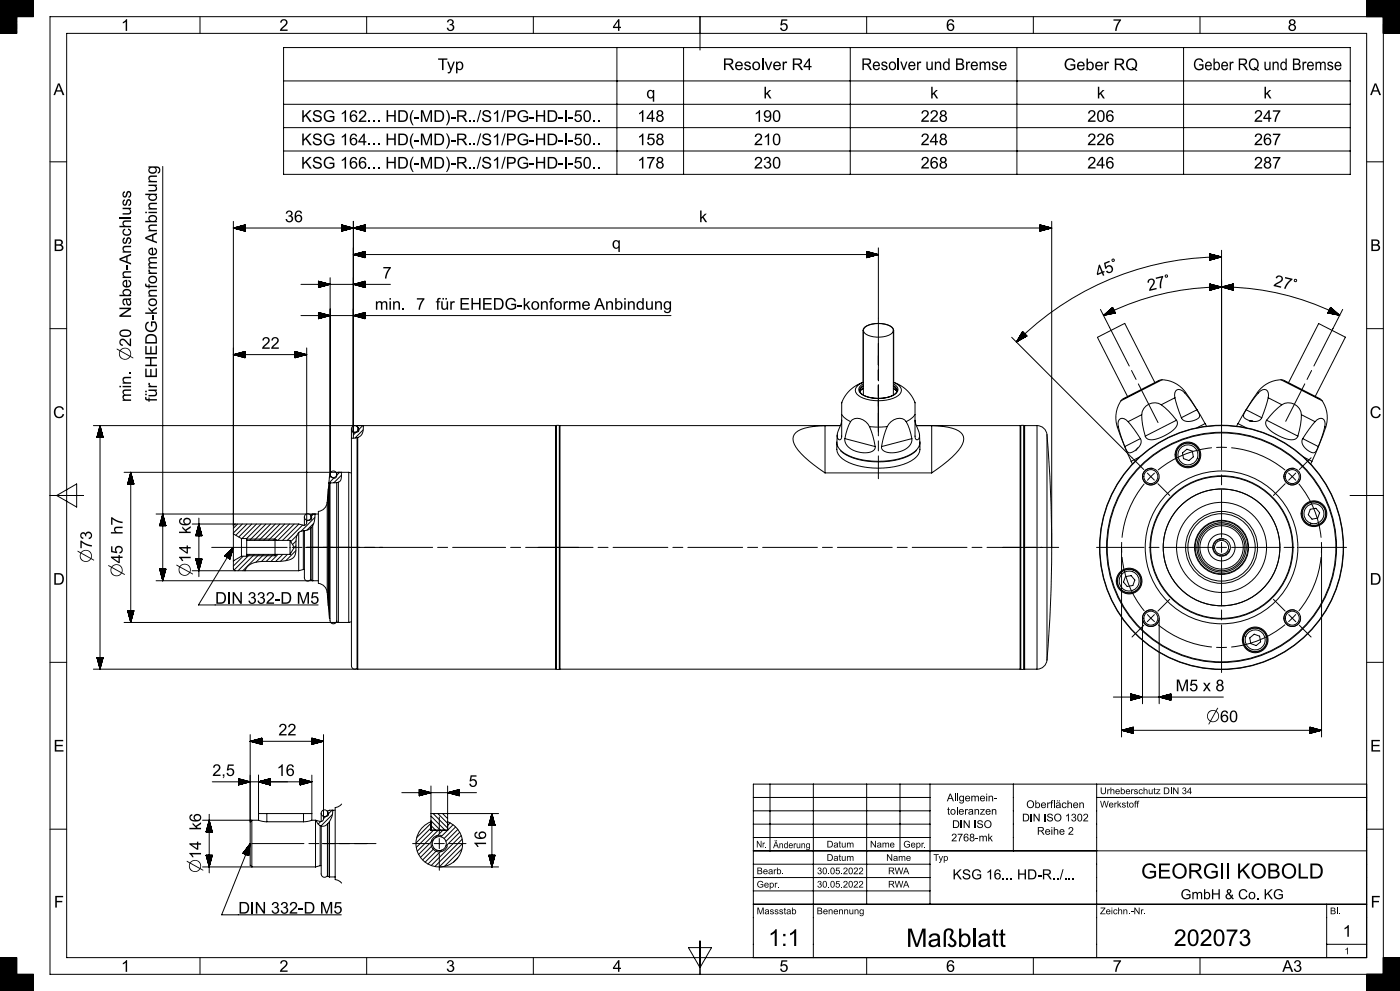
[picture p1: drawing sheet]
<svg xmlns="http://www.w3.org/2000/svg" width="420mm" height="297mm" viewBox="0 0 420 297" stroke-linecap="round" stroke-linejoin="round" font-family="sans-serif">
<defs><g id="words">
<text font-size="7.7" x="271.8" y="283.8">Maßblatt</text>
<g font-size="7">
<text x="230.4" y="283.5">1:1</text>
<text x="352.1" y="283.5">202073</text>
</g>
<text font-size="6.3" x="342.3" y="263.3">GEORGII KOBOLD</text>
<g font-size="5.4">
<text x="27.6" y="168.7" transform="rotate(-90 27.6 168.7)">⌀73</text>
<text x="36.8" y="173" transform="rotate(-90 36.8 173)">⌀45 h7</text>
<text x="57.2" y="172.8" transform="rotate(-90 57.2 172.8)">⌀14 k6</text>
<text x="361.8" y="216.4">⌀60</text>
<text x="60.3" y="261.6" transform="rotate(-90 60.3 261.6)">⌀14 k6</text>
</g>
<g font-size="4.9">
<text x="36.3" y="9.3">1</text>
<text x="83.8" y="9.3">2</text>
<text x="133.8" y="9.3">3</text>
<text x="183.8" y="9.3">4</text>
<text x="233.8" y="9.3">5</text>
<text x="283.8" y="9.3">6</text>
<text x="333.8" y="9.3">7</text>
<text x="386.3" y="9.3">8</text>
<text x="131.3" y="21">Typ</text>
<text x="216.8" y="21">Resolver R4</text>
<text x="258.4" y="21">Resolver und Bremse</text>
<text x="319.1" y="21">Geber RQ</text>
<text x="357.9" y="21">Geber RQ und Bremse</text>
<text x="16" y="28.5">A</text>
<text x="193.9" y="29.5">q</text>
<text x="229" y="29.5">k</text>
<text x="279" y="29.5">k</text>
<text x="329" y="29.5">k</text>
<text x="379" y="29.5">k</text>
<text x="411" y="28.5">A</text>
<text x="90.3" y="36.5">KSG 162... HD(-MD)-R../S1/PG-HD-I-50..</text>
<text x="191.2" y="36.5">148</text>
<text x="226.2" y="36.5">190</text>
<text x="276.2" y="36.5">228</text>
<text x="326.2" y="36.5">206</text>
<text x="376.2" y="36.5">247</text>
<text x="90.3" y="43.5">KSG 164... HD(-MD)-R../S1/PG-HD-I-50..</text>
<text x="191.2" y="43.5">158</text>
<text x="226.2" y="43.5">210</text>
<text x="276.2" y="43.5">248</text>
<text x="326.2" y="43.5">226</text>
<text x="376.2" y="43.5">267</text>
<text x="90.3" y="50.5">KSG 166... HD(-MD)-R../S1/PG-HD-I-50..</text>
<text x="191.2" y="50.5">178</text>
<text x="226.2" y="50.5">230</text>
<text x="276.2" y="50.5">268</text>
<text x="326.2" y="50.5">246</text>
<text x="376.2" y="50.5">287</text>
<text x="85.5" y="66.6">36</text>
<text x="209.7" y="66.6">k</text>
<text x="16" y="75.2">B</text>
<text x="183.6" y="74.5">q</text>
<text x="411" y="75.2">B</text>
<text x="114.8" y="83.5">7</text>
<text x="329.4" y="83.3" transform="rotate(-22 329.4 83.3)">45°</text>
<text x="344.6" y="87.2" transform="rotate(-14 344.6 87.2)">27</text>
<text x="381.9" y="85.7" transform="rotate(14 381.9 85.7)">27</text>
<text x="112.4" y="92.8">min. 7 für EHEDG-konforme Anbindung</text>
<text x="78.5" y="104.5">22</text>
<text x="15.9" y="125.3">C</text>
<text x="39.3" y="120.5" transform="rotate(-90 39.3 120.5)">min. ⌀20 Naben-Anschluss</text>
<text x="47.1" y="120.5" transform="rotate(-90 47.1 120.5)">für EHEDG-konforme Anbindung</text>
<text x="410.9" y="125.3">C</text>
<text x="15.9" y="175.3">D</text>
<text x="410.9" y="175.3">D</text>
<text x="64.5" y="181">DIN 332-D M5</text>
<text x="352.7" y="207.2">M5 x 8</text>
<text x="83.5" y="220.4">22</text>
<text x="16" y="225.3">E</text>
<text x="411" y="225.3">E</text>
<text x="63.7" y="232.6">2,5</text>
<text x="83" y="232.6">16</text>
<text x="140.6" y="235.8">5</text>
<text x="145.8" y="254.4" transform="rotate(-90 145.8 254.4)">16</text>
<text x="16.2" y="272">F</text>
<text x="71.5" y="273.8">DIN 332-D M5</text>
<text x="411.2" y="272">F</text>
<text x="402.8" y="280.8">1</text>
<text x="36.3" y="291.3">1</text>
<text x="83.8" y="291.3">2</text>
<text x="133.8" y="291.3">3</text>
<text x="183.8" y="291.3">4</text>
<text x="233.8" y="291.3">5</text>
<text x="283.8" y="291.3">6</text>
<text x="333.8" y="291.3">7</text>
<text x="384.7" y="291.3">A3</text>
</g>
<g font-size="4.6">
<text x="349.9" y="86" transform="rotate(-13 349.9 86)">°</text>
<text x="387.2" y="87" transform="rotate(13 387.2 87)">°</text>
</g>
<g font-size="4.2">
<text x="285.8" y="263.6">KSG 16... HD-R../...</text>
<text x="354.2" y="269.5">GmbH &amp; Co. KG</text>
</g>
<g font-size="3.2">
<text x="284" y="240.2">Allgemein-</text>
<text x="284.1" y="244.2">toleranzen</text>
<text x="307.9" y="242.2">Oberflächen</text>
<text x="285.6" y="248.1">DIN ISO</text>
<text x="306.6" y="246.2">DIN ISO 1302</text>
<text x="311.1" y="250.2">Reihe 2</text>
<text x="285.4" y="252.1">2768-mk</text>
</g>
<g font-size="2.8">
<text x="330" y="238">Urheberschutz DIN 34</text>
<text x="330" y="242">Werkstoff</text>
<text x="226.9" y="254">Nr.</text>
<text x="231.9" y="254.2">Änderung</text>
<text x="248" y="254">Datum</text>
<text x="261" y="254">Name</text>
<text x="271" y="254">Gepr.</text>
<text x="227" y="262">Bearb.</text>
<text x="245.1" y="262">30.05.2022</text>
<text x="248" y="258">Datum</text>
<text x="265.9" y="258">Name</text>
<text x="266.4" y="262">RWA</text>
<text x="280" y="258">Typ</text>
<text x="227" y="266">Gepr.</text>
<text x="245.1" y="266">30.05.2022</text>
<text x="266.4" y="266">RWA</text>
<text x="227" y="274">Massstab</text>
<text x="245" y="274">Benennung</text>
<text x="330" y="274">Zeichn.-Nr.</text>
<text x="399" y="274">Bl.</text>
<text x="403.3" y="286">1</text>
</g>
</g></defs>
<g fill="none" stroke="#000" stroke-width=".3">
<path d="M0 7.1h5M0 7h5M0 6.9h5M0 6.8h5M0 6.7h5M0 6.6h5M0 6.5h5M0 6.4h5M0 6.3h5M0 6.2h5M0 6.1h5M0 6h5"/>
<path d="M0 5.9h5M0 5.8h5M0 5.7h5M0 5.6h5M0 5.5h5M0 5.4h5M0 5.3h5M0 5.2h5M0 5.1h5M0 4.9h10M0 4.8h10M0 4.7h10"/>
<path d="M0 4.6h10M0 4.5h10M0 4.4h10M0 4.3h10M0 4.2h10M0 4.1h10M0 4h10M0 3.9h10M0 3.8h10M0 3.7h10M0 3.6h10M0 3.5h10"/>
<path d="M0 3.4h10M0 3.3h10M0 3.2h10M0 3.1h10M0 3h10M0 2.9h10M0 2.8h10M0 2.7h10M0 2.6h10M0 2.5h10M0 2.4h10M0 2.3h10"/>
<path d="M0 2.2h10M0 2.1h10M0 2h10M0 1.9h10M0 1.8h10M0 1.7h10M0 1.6h10M0 1.5h10M0 1.4h10M0 1.3h10M0 1.2h10M0 1.1h10"/>
<path d="M0 1h10M0 .9h10M0 .8h10M0 .7h10M0 .6h10M0 .5h10M0 .4h10M0 .3h10M0 .2h10M0 .1h10M0 9.9h5M0 9.8h5"/>
<path d="M0 9.7h5M0 9.6h5M0 9.5h5M0 9.4h5M0 9.3h5M0 9.2h5M0 9.1h5M0 9h5M0 8.9h5M0 8.8h5M0 8.7h5M0 8.6h5"/>
<path d="M0 8.5h5M0 8.4h5M0 8.3h5M0 8.2h5M0 8.1h5M0 8h5M0 7.9h5M0 7.8h5M0 7.7h5M0 7.6h5M0 7.5h5M0 7.4h5"/>
<path d="M0 7.3h5M0 7.2h5M5 5v5h-5v-10h10v5h-10M20 10h390v277h-390zM60 5v5M85.1 14.3h320v38h-320zM110 5v5M160 5v5M185.1 14.3v38M205.1 14.3v38M210 5v10M255.1 14.3v38"/>
<path d="M260 5v5M305.1 14.3v38M310 5v5M355.1 14.3v38M360 5v5M410 4.9h10M410 4.8h10M410 4.7h10M410 4.6h10M410 4.5h10M410 4.4h10M410 4.3h10"/>
<path d="M410 4.2h10M410 4.1h10M410 4h10M410 3.9h10M410 3.8h10M410 3.7h10M410 3.6h10M410 3.5h10M410 3.4h10M410 3.3h10M410 3.2h10M410 3.1h10"/>
<path d="M410 3h10M410 2.9h10M410 2.8h10M410 2.7h10M410 2.6h10M410 2.5h10M410 2.4h10M410 2.3h10M410 2.2h10M410 2.1h10M410 2h10M410 1.9h10"/>
<path d="M410 1.8h10M410 1.7h10M410 1.6h10M410 1.5h10M410 1.4h10M410 1.3h10M410 1.2h10M410 1.1h10M410 1h10M410 .9h10M410 .8h10M410 .7h10"/>
<path d="M410 .6h10M410 .5h10M410 .4h10M410 .3h10M410 .2h10M410 .1h10M410 5v-5h10v10h-5M415 7.1h5M415 7h5M415 6.9h5M415 6.8h5M415 6.7h5"/>
<path d="M415 6.6h5M415 6.5h5M415 6.4h5M415 6.3h5M415 6.2h5M415 6.1h5M415 6h5M415 5.9h5M415 5.8h5M415 5.7h5M415 5.6h5M415 5.5h5"/>
<path d="M415 5.4h5M415 5.3h5M415 5.2h5M415 5.1h5M415 5v287M415 9.9h5M415 9.8h5M415 9.7h5M415 9.6h5M415 9.5h5M415 9.4h5M415 9.3h5"/>
<path d="M415 9.2h5M415 9.1h5M415 9h5M415 8.9h5M415 8.8h5M415 8.7h5M415 8.6h5M415 8.5h5M415 8.4h5M415 8.3h5M415 8.2h5M415 8.1h5"/>
<path d="M415 8h5M415 7.9h5M415 7.8h5M415 7.7h5M415 7.6h5M415 7.5h5M415 7.4h5M415 7.3h5M415 7.2h5M420 5h-405v287h405M85.1 24.3h320M85.1 31.3h320"/>
<path d="M85.1 38.3h320M15 48.5h5M48.8 49.9v124.2M85.1 45.3h320M410 48.5h5M70 66.3v93.7M70.2 68.4h3.3M70.4 68.4h3.1M70.4 68.2h3.1M70.6 68.2h2.9M70.8 68.5h2.7M71 68.6h2.5"/>
<path d="M71 68.1h2.5M71.1 68h2.4M71.3 68.7h2.2M71.3 68h2.2M71.5 68.7h2M71.7 67.9h1.8M71.9 68.8h1.6M71.9 67.8h1.6M72.1 68.9h1.4M72.3 67.7h1.2M72.5 69h1M72.5 67.7h1"/>
<path d="M72.7 69.1h.8M72.9 67.6h.6M73 69.2h.5M73 67.5h.5M73.2 69.2h.3M73.4 67.4h.1M73.5 67.4v1.9l-3.5-1M73.5 67.4l-3.5 .9M102.5 69.2h.5M102.5 69h1M102.5 68.8h1.6M102.5 68.7h2.2"/>
<path d="M102.5 68.5h2.8M102.5 68.4h3.3M102.5 67.4h.1M102.5 67.5h.5M102.5 67.6h.7M102.5 67.6l1 .1M102.5 67.7h1.2M102.5 67.8h1.6M102.5 67.9h1.8M102.5 67.9l2.2 .1M102.5 68h2.4M102.5 68.1h2.6"/>
<path d="M102.5 68.1l2.9 .1M102.5 68.2h3.1M102.8 69.2l-.3 .1M103.4 69.1h-.9M103.9 68.9l-1.4 .1M104.5 68.7l-2 .1M105.1 68.6h-2.6M105.6 68.4l-3.1 .1M106 66.3v65M106 76.3h157.5M106.2 68.4h3.3M106.2 68.3h3.3"/>
<path d="M106.2 76.3h3.3M106.4 76.4h3.1M106.4 76.2h3.1M106.6 68.5h2.9M106.6 68.2h2.9M106.6 76.1h2.9M106.8 68.5h2.7M106.8 68.1h2.7M106.8 76.5h2.7M106.8 76.1h2.7M107 68.6h2.5M107 76.5h2.5"/>
<path d="M107.1 68h2.4M107.1 76h2.4M107.3 68.7h2.2M107.3 68h2.2M107.3 76.6h2.2M107.3 75.9h2.2M107.5 68.7h2M107.5 76.7h2M107.7 67.9h1.8M107.7 75.8h1.8M107.9 68.8h1.6M107.9 67.8h1.6"/>
<path d="M107.9 76.8h1.6M107.9 75.8h1.6M108.1 68.9h1.4M108.1 76.8h1.4M108.3 67.7h1.2M108.3 75.7h1.2M108.5 69h1M108.5 67.7h1M108.5 77h1M108.5 75.6h1M108.7 69h.8M108.7 77h.8"/>
<path d="M108.9 67.6h.6M108.9 75.5h.6M109 69.1h.5M109 67.5h.5M109 77.1h.5M109 75.5h.5M109.2 69.2h.3M109.2 77.2h.3M109.4 67.4h.1M109.4 75.4h.1M109.5 67.4v1.9l-7-1.9M109.5 75.4v1.8l-3.5-.9"/>
<path d="M109.5 67.4l-7 1.9v-1.9M109.5 75.4l-3.5 .9M260 77.1h.5M260 77h1M260 76.8h1.6M260 76.6h2.2M260 76.5h2.8M260 76.3h3.3M260 75.4h.1M260 75.4l.5 .1M260 75.5h.7M260 75.6h1"/>
<path d="M260 75.7h1.2M260 75.7l1.6 .1M260 75.8h1.8M260 75.9h2.2M260 76h2.4M260 76l2.8 .1M260 76.1h2.9M260 76.2h3.1M260 75.4l3.5 .9M260 75.4v1.8l3.5-.9M260.3 77.2h-.3M260.9 77l-.9 .1"/>
<path d="M261.4 76.8l-1.4 .1M262 76.7h-2M262.6 76.5l-2.6 .1M263.1 76.4h-3.1M263.5 74.3v35.1M312 69.1h.5M312 69h1M312 68.8h1.6M312 68.7h2.2M312 68.5h2.8M312 68.5h2.9M312 67.4h.1"/>
<path d="M312 67.5h.5M312 67.6h.7M312 67.6l1 .1M312 67.7h1.2M312 67.8h1.6M312 67.9h1.8M312 67.9l2.2 .1M312 68h2.4M312 68.1h2.8M312 68.2h2.9M312 68.2l3.3 .1M312 67.4l3.5 .9"/>
<path d="M312 67.4v1.9l3.5-1M312.3 69.2h-.3M312.9 69l-.9 .1M313.4 68.9h-1.4M314 68.7l-2 .1M314.6 68.6h-2.6M315.3 68.4h-3.3M315.5 66.3v97.8M315.5 68.3h-245.5M363 76.1l3.5 .9M363 76.1v1.9l3.5-1M363 76.1h.1"/>
<path d="M363.2 76.2h-.2M363.3 77.9h-.2M363.6 76.3h-.6M363.6 77.8h-.6M363.8 76.3h-.8M363.8 77.7h-.8M364.2 76.4h-1.2M364.2 77.6l-1.2 .1M364.4 76.5h-1.4M364.4 77.6h-1.4M364.8 76.6h-1.8M364.9 76.6h-1.9"/>
<path d="M365 77.4l-2 .1h1.8M365.3 76.7h-2.3M365.3 77.3l-2.3 .1M365.5 76.8h-2.5l2.9 .1M365.5 77.3h-2.5M365.9 77.2h-2.9M366.1 76.9h-3.1l3.3 .1M366.5 77a87.1 87.1 0 0 0-61.6 25.5M366.5 75v65.8M366.5 77l-3.5 .1h3.1M15 98.5h5M90.3 94.6h111"/>
<path d="M90.3 85.2h26.8M95.5 95.4h.5M95.5 95.2h1.1M95.5 95.1h1.6M95.5 95h1.8M95.5 94.9h2.4M95.5 94.7h3M95.5 93.7h.1M95.5 93.7l.5 .1M95.5 93.8h.7M95.5 93.9h1.1M95.5 94h1.3"/>
<path d="M95.5 94l1.6 .1M95.5 94.1h1.8M95.5 94.2h2.2M95.5 94.3h2.4M95.5 94.3l2.8 .1M95.5 94.4h3M95.5 94.5h3.3M95.5 93.6l3.5 1-3.5 .9zM95.5 84.3v1.9M95.5 84.3l3.5 .9-3.5 1M95.5 84.3h.1M95.5 84.4h.3"/>
<path d="M95.5 84.4l.7 .1M95.5 84.5h.9M95.5 84.6h1.3M95.5 84.7h1.5M95.5 84.7l1.8 .1M95.5 84.8h2M95.5 84.9h2.4M95.5 85h2.6M95.5 85l3 .1M95.5 85.1h3.2M95.5 86.1h.1M95.5 86.1h.3"/>
<path d="M95.5 85.9h.9M95.5 85.9h1.1M95.5 85.7h1.6M95.5 85.6h2.2M95.5 85.4h2.8M95.5 85.3h3.3M95.8 95.4l-.3 .1M96.2 86h-.7M96.4 95.3h-.9M97 95.1l-1.5 .1M97 85.8h-1.5M97.5 85.6l-2 .1"/>
<path d="M97.7 94.9l-2.2 .1M98.1 85.5h-2.6M98.3 94.8h-2.8M98.7 85.3l-3.2 .1M98.8 94.6l-3.3 .1M99 83.2v59.6M106 94.6l3.5-1v1.9zM106.2 94.6h3.3M106.2 94.5h3.3M106.2 85.3h3.3M106.4 85.1h3.1M106.4 85.3h3.1"/>
<path d="M106.6 94.7h2.9M106.6 94.4h2.9M106.6 85.1h2.9M106.8 94.8h2.7M106.8 94.4h2.7M106.8 85.4h2.7M107 85h2.5M107 85.5h2.5M107.1 94.9h2.4M107.1 94.3h2.4M107.1 84.9h2.4M107.3 94.9h2.2"/>
<path d="M107.3 94.2h2.2M107.3 85.6h2.2M107.5 84.8h2M107.5 85.6h2M107.7 95h1.8M107.7 94.1h1.8M107.7 84.8h1.8M107.9 95.1h1.6M107.9 94.1h1.6M107.9 85.7h1.6M108.1 95.1h1.4M108.1 84.7h1.4"/>
<path d="M108.1 85.8h1.4M108.3 94h1.2M108.3 84.6h1.2M108.5 95.2h1M108.5 93.9h1M108.5 85.9h1M108.7 95.3h.8M108.7 84.5h.8M108.7 85.9h.8M108.9 93.8h.6M108.9 84.5h.6M108.9 86h.6"/>
<path d="M109 95.4h.5M109 93.8h.5M109.2 95.4h.3M109.2 84.4h.3M109.2 86.1h.3M109.4 93.7h.1M109.4 84.3h.1M109.4 86.1h.1M109.5 84.3v1.9M109.5 84.3l-3.5 .9 3.5 1M259 99v19.4M259.5 98.1a7.8 7.8 0 0 1 8 0 1.19 1.19 0 0 1-.3 2.1 7.7 7.7 0 0 1-7.9-.4 1.11 1.11 0 0 1 .2-1.7z"/>
<path d="M268 99v19.4M306.8 99.4l1.3 1.3-3.2 1.8M306.8 99.4l-1.9 3.1M306.8 99.4l-.1 .1M306.8 99.4l-.3 .4M306.9 99.5l-.5 .5M307.1 99.7l-1.2 1.1M307.2 99.8l-1.7 1.7M307.2 99.9l-1.8 1.8M307.3 99.9l-2.1 2.1M307.3 100l-2.2 2.2M330.1 92.7l8.7 17"/>
<path d="M333.2 94.1l1.2-.6-1.4 .6M333.7 94l.8-.4-1 .4M333.8 92.2h-.1M333.8 92.2l-.3 .1M333.8 92.2l-.5 .4M333.9 92.3l-.8 .4M333.9 92.4l-1.1 .6M333.9 92.5l-1.2 .6M334 92.5l-1.6 .9M334 92.6l-1.8 .9M334 92.7l-2.1 1M334.1 92.7l-2.3 1.2"/>
<path d="M334.1 92.8l-2.6 1.3M334.1 92.9l-2.8 1.4M334.2 92.9l-3.2 1.6M334.2 93l-3 1.5M334.2 93.1l-2.8 1.4M334.3 93.2l-2.5 1.2M334.3 93.2l-2.3 1.1M334.3 93.3l-1.9 1M334.4 93.3l-1.8 .9M334.5 93.7l-.6 .2M334.5 93.7l-.4 .2M334.6 93.7l-.3 .2"/>
<path d="M334.6 93.8h-.1M334.6 93.8l-3.6 .7M334.6 93.8l-.8-1.7-2.8 2.4M363 85.1l3.5 .9M363 85.1v1.9M363 85.1h.1M363.1 87h-.1M363.2 85.2h-.2M363.4 85.2h-.4M363.4 86.9h-.4M363.6 86.8h-.6M363.8 85.3l-.8 .1"/>
<path d="M364 85.4h-1M364 86.7l-1 .1M364.2 86.7h-1.2M364.4 85.5h-1.4M364.6 85.5l-1.6 .1M364.6 86.6h-1.6M364.8 86.5h-1.8M364.9 85.6l-1.9 .1M365.1 85.7h-2.1M365.1 86.4l-2.1 .1M365.3 86.3l-2.3 .1M365.5 85.8h-2.5"/>
<path d="M365.7 85.8l-2.7 .1M365.7 86.2l-2.7 .1M365.9 86.2h-2.9M366.1 85.9l-3.1 .1M366.3 86h-3.3M366.3 86.1l-3.3 .1M366.5 86a78 78 0 0 0-35.5 8.5M366.5 86a78 78 0 0 1 35.4 8.5M366.5 86h3.5M366.5 86l-3.5 1M366.5 86l-3.5 .1M366.5 86l3.5-.9v1.9z"/>
<path d="M366.7 86.1l3.3 .1h-3M367.2 86.2h2.8M367.2 85.8h2.8l-3 .1M367.6 86.3h2.4M367.6 85.7h2.4M367.8 86.4l2.2 .1h-1.8M367.8 85.7h2.2M368.2 85.6h1.8M368.4 86.5h1.6M368.6 85.5h1.4h-1.6M368.7 86.6l1.3 .1M368.9 86.7l1.1 .1h-.7"/>
<path d="M368.9 85.4h1.1M369.5 86.8l.5 .1M369.7 85.2h.3h-.5M369.9 87h.1M370 85.9l-3.3 .1M370 85.3h-.9M398.4 93.8h.1M398.4 93.7l.2 .2M398.4 93.7l.4 .2M398.4 93.6l.8 .4M398.5 93.5l.9 .5M398.5 93.5l1.3 .6"/>
<path d="M398.5 93.4l1.5 .7M398.6 93.3l1.8 .9M398.6 93.3l2 .9M398.6 93.2l2.3 1.1M398.7 93.1l2.4 1.3M398.7 93.1l2.8 1.3M398.7 93l3 1.5M398.8 93l3.1 1.5M398.8 92.9l3 1.5M398.8 92.8l2.7 1.3M398.9 92.7l2.4 1.3M398.9 92.7l2.1 1"/>
<path d="M398.9 92.6l2 1M399 92.5l1.6 .8M399 92.5l1.4 .7M399 92.4l1.1 .6M399.1 92.3l.9 .5M399.1 92.3l.6 .3M399.1 92.2l.4 .2M399.2 92.1v.1M399.2 92.1l2.7 2.4M399.2 92.1l-.9 1.7 3.6 .7M402.8 92.7l-8.6 17M410 98.5h5"/>
<path d="M70 106.3h22M70.2 106.3h3.3M70.2 106.2h3.3M70.6 106.4h2.9M70.6 106.1h2.9M70.8 106.5h2.7M70.8 106.1h2.7M71.1 106.6h2.4M71.1 106h2.4M71.3 106.6h2.2M71.3 105.9h2.2M71.7 106.7h1.8"/>
<path d="M71.7 105.8h1.8M71.9 106.8h1.6M71.9 105.8h1.6M72.3 106.9h1.2M72.3 105.7h1.2M72.5 106.9h1M72.5 105.6h1M72.7 107h.8M72.9 105.5h.6M73 107.1h.5M73 105.5h.5M73.2 107.1h.3"/>
<path d="M73.4 105.4h.1M73.5 105.3v1.9l-3.5-.9M73.5 105.3l-3.5 1M88.5 107.1h.5M88.5 106.9h1M88.5 106.9h1.2M88.5 106.7h1.8M88.5 106.6h2.4M88.5 106.4h2.9M88.5 105.4h.1M88.5 105.4l.5 .1M88.5 105.5h.7"/>
<path d="M88.5 105.6h1M88.5 105.7h1.2M88.5 105.7l1.6 .1M88.5 105.8h1.8M88.5 105.9h2.2M88.5 106h2.4M88.5 106l2.8 .1M88.5 106.1h2.9M88.5 106.2h3.3M88.5 105.3l3.5 1M88.5 105.3v1.9l3.5-.9M88.8 107.1l-.3 .1"/>
<path d="M89.4 107h-.9M90.1 106.8h-1.6M90.7 106.6l-2.2 .1M91.3 106.5h-2.8M91.8 106.3l-3.3 .1M92 104.3v52.6a.8 .8 0 0 1-1 .5l-1.4-.3M257.9 117h.1M258.9 114.6v-15.6a3.5 3.5 0 0 1 3.6-2l1-.1a5.3 5.3 0 0 1 4.5 1.6l.1 16.1M259 116.4l-1.1 .8M259 114.5a10.3 10.3 0 0 0-6.5 6.2l.1-.1M259 115a1.72 1.72 0 0 0-1.4 1.6 1.72 1.72 0 0 0 1.1 1.7 10.4 10.4 0 0 0 10.2-.4 1.67 1.67 0 0 0-.9-2.9M259 115.5l-.6 .5-.5 1"/>
<path d="M259 115.8l-.6 .4-.5 1.1 1.1-.8M259 114.6a2.59 2.59 0 0 0-2.3 2.9 7.6 7.6 0 0 0 6.8 2.6 7.6 7.6 0 0 0 6.8-2.6 2.59 2.59 0 0 0-2.3-2.9M263.5 106.6v7.5M263.5 110.9v3M263.5 115.4v15.2M268 115.5a1.42 1.42 0 0 1 1 2 8 8 0 0 1-7.3 1.8 4.1 4.1 0 0 1-3.8-2.2v-.1M268 115.8l1 .9 .1 .5-1.1-.8M268 116.5l1.1 .8M268 114.5a10.3 10.3 0 0 1 6.5 6.2l-.1-.2M303.5 101.1l39.6 39.6M305.1 102.4l2.3-2.3-2.5 2.4M305.8 101l1.3-1.3-1.5 1.6"/>
<path d="M306.1 101.8l1.6-1.5-1.9 1.7M306.2 100.3l.7-.7-.8 .9M306.8 101.4l1-1-1.2 1.1M307.5 100.1l-2.2 2.2M307.6 100.2l-2 1.9M307.7 100.4l-1.4 1.3M307.9 100.5l-.8 .7M307.9 100.6l-.6 .5M308 100.6l-.4 .4M308 100.7l-.2 .2M308.1 100.7l-.1 .1M339.5 111l1.3 2.7"/>
<path d="M341.5 115l5.9 11.6M346.5 114.6l-9.1-17.7-1.5 .8-6.7 3.4 9.1 17.7M348.6 113.8a9 9 0 0 1 7.1 3.8M348.6 113.8a53.7 53.7 0 0 0-9.4 4.6l-2.4 1.2-.5 .5M348.6 113.8l-12.3 6.3M352.5 119.2l-4.1 2.1M352.5 119.2l1.9 6M355.4 117.7l3.7 5.1M355.4 117.7a1.82 1.82 0 0 0-2.7-.5l-.3 1.2 .1 .8M355.7 117.6l3 4.6 2.8 4.8M355.7 117.6l-.3 .1M377.3 117.6l-3.1 4.6-2.8 4.8"/>
<path d="M377.3 117.6l.2 .1M377.5 117.7l-3.7 5.1M377.5 117.7a1.82 1.82 0 0 1 2.7-.5l.4 1.2-.1 .8M380.5 119.2l-2 6M380.5 119.2l4.1 2.1M384.3 113.8a9 9 0 0 0-7 3.8M384.3 113.8a53.6 53.6 0 0 1 9.5 4.6l2.3 1.2 .5 .5M384.3 113.8l12.3 6.3M386.6 114.7l9-17.7 7.9 4-8.9 17.8M391.4 115l-5.7 11.3M393.5 111l-1.4 2.7M28 127.6h138.8"/>
<path d="M29.1 131v.1M29.2 130.6v.5M29.2 130.4v.7M29.3 130v1.1M29.4 129.8v1.3M29.5 129.4v1.7M29.6 129.3v1.8M29.7 128.9v2.2M29.7 128.7v2.4M29.8 128.3v2.8M29.9 128.1v3M30 127.7v3.4"/>
<path d="M30 127.6v73M30 127.6l-.9 3.5M30 127.6l.9 3.5h-1.8M30.1 127.7v3.4M30.2 128.1v3M30.2 128.3v2.8M30.3 128.5v2.6M30.4 128.9v2.2M30.4 129.1v2M30.5 129.4v1.7M30.6 129.6v1.5M30.7 130v1.1"/>
<path d="M30.7 130.2v.9M30.8 130.6v.5M30.9 130.8v.3M105.4 131.3v64.6a8.6 8.6 0 0 0 .3 4.4l.7 .3 .7-.3M105.4 128.6v2.7M106.8 129.6l-.8 .8M107.1 131.2l-1.7 .2M107.2 127.9h.1M107.2 127.9l.3 .3M107.3 131.1v69.5l-.2-.2v-69.2M107.3 127.6l-.1 .3M107.3 131.1l-.2 .1"/>
<path d="M107.4 127.6l-.3 .2M107.4 128.6v.8M107.5 128.2l.2 .6a.8 .8 0 0 1-.8 .8h-.7l-.2 .2M107.5 128.2v1.1M108.8 127.6l-1.1 1.1M108.9 128.9l-2.3 2.3M109 127.6l-.3 2.3-.6 .8-.8 .4M166.8 127.6v72.9M166.8 127.6h1M167.8 127.6v72.9M168 127.6h-.2M168 127.6v73"/>
<path d="M168 127.6h84.1M238.8 129.6a12 12 0 0 1 6.9-1.9l1.8-.1v14.1a26.7 26.7 0 0 1-9.2-8.6 2.83 2.83 0 0 1 .5-3.5zM251 132.6a5 5 0 0 0 3.7 6.1 23.7 23.7 0 0 0 18.7-.6 4.7 4.7 0 0 0 2.6-5.5M251.2 130.4l-.1 2.1M252.5 124.3v6.6l-.2 .7-.4 .2-.6-.5-.1-1 1.3-4.4M252.5 124.3l1.5 1.4 1.2 .7M252.5 120.7v3.6M253.5 131.5l.1 1.1 .8 1.2 1.3 1 1.6 .6 2 .3 1.8-.2 1.1-.7 .4-1M253.5 131.5l9.1 2.3M255.2 126.4a3 3 0 0 1 4.5 0l1.2 1.5M255.2 126.4a16 16 0 0 0-1.7 5.1M260.9 127.9h5.3"/>
<path d="M260.9 127.9l.9 2.7 .8 3.2M263.5 120.1v7.5M263.5 132.1v3M263.5 136.6v6.9M266.2 127.9l-1 2.7-.7 3.2M271.9 126.4a3 3 0 0 0-4.6 0l-1.1 1.5M271.9 126.4a16 16 0 0 1 1.7 5.1M273.6 131.5l-.2 1.2-.8 1.1-1.3 1-1.6 .6-2 .3-1.8-.2-1.2-.7-.2-1M273.6 131.5l-9.1 2.3M274.5 124.3v6.7l.2 .6 .5 .2 .5-.5 .1-1.1-1.3-4.3M274.5 120.7v3.6M274.5 124.3l-1.5 1.4-1.1 .7"/>
<path d="M274.9 127.6h31.1M275 135a16.3 16.3 0 0 1-11.5 3.4 17.5 17.5 0 0 1-11.4-3.3M275.9 130.4v2.1M276 132.3a4.7 4.7 0 0 1-3.5 4.2 23.5 23.5 0 0 1-19-.5 4.3 4.3 0 0 1-2.5-3.6M279.5 127.6l3.4 .2a8 8 0 0 1 5.8 2.4 4.1 4.1 0 0 1-1.1 4.7l-3.2 3.2-4.9 3.6zM306 127.6h.2M306 127.6v73M306.2 127.6h1M306.2 127.6v72.9M307.2 127.6h.1M307.2 127.6v72.9M307.4 127.6h-.2"/>
<path d="M307.4 127.6v73M307.4 127.6h3.7M311.1 127.6a3 3 0 0 1 3 2.7M311.1 127.6v73M314.1 130.3a403.1 403.1 0 0 1 0 67.5M314.1 130.3v67.5M335.2 128l1.9 5.2 2.3 5M335.5 127.9l-.3 .1M335.5 127.9l1.9 5.9M336.3 120.1a9 9 0 0 0-1.1 7.9M338.4 126.4a1.82 1.82 0 0 0-2.7-.6l-.3 1.3 .1 .8M338.4 126.4l3.7 5.1"/>
<path d="M341.3 134.2l-.6 .9M341.8 137l-2.5 1.3 .4 .8M342.1 131.5l.2 .9-.3 1.1-.8 1-1.3 .9-.9 .3-.5-.1-1.1-1.8M342.1 131.5l-4.7 2.3M342.5 124.3l-4.1 2.1M342.5 124.3a22.1 22.1 0 0 0 1.1 6.4M348.4 121.3a22.1 22.1 0 0 1 4.5 4.6M348.4 121.3a3.9 3.9 0 0 0-5.9 3M352.9 125.9l.3 1.2-.5 1-1.2 1.2-2.1 1.3-2.1 .9-1.8 .3-1.3-.3-.6-.8M352.9 125.9l-9.3 4.8M354.7 135.7l1.4-1.1 1.6 .6 .3 1.7-1.3 1.1-1.7-.6zM359.1 122.8l.8 1.8-.3 .6-.7 .5-1.4 .5-1.4 .1-1.1-.4-.6-.7"/>
<path d="M359.1 122.8l-4.7 2.4M362 127.7l-.4-.8-2.5 1.3M363.5 134.2a30 30 0 0 0-16 6.6M365 134.1h3M369.5 134.2a30 30 0 0 1 16 6.6M371.4 126.9l2.5 1.3M371.4 126.9l-.4 .8M373.8 122.8l-.8 1.8 .3 .6 .7 .5 1.5 .5 1.4 .1 1-.4 .6-.7M373.8 122.8l4.7 2.4M375.8 126.1l-1 .1M380 125.9l-.3 1.1 .6 1.2 1.3 1.2 1.9 1.2 2.2 .9 1.7 .3 1.3-.3 .7-.8M380 125.9l9.4 4.8"/>
<path d="M384.6 121.3a3.8 3.8 0 0 1 5.8 3M384.6 121.3a22 22 0 0 0-4.6 4.6M390.4 124.3a22.1 22.1 0 0 1-1 6.4M390.4 124.3l4.1 2.1M390.8 131.5l-.2 .9 .3 1 .9 1.1 1.3 .9 .8 .3 .6-.1 1-1.8M390.8 131.5l4.7 2.3M391.1 137l2.5 1.3M393.3 137.2l-3.5 3.5M393.6 138.3l-.4 .8M394.5 126.4l-3.7 5.1M394.5 126.4a1.82 1.82 0 0 1 2.7-.6l.3 1.3-.1 .8M396.6 120.1a9 9 0 0 1 1.1 7.9"/>
<path d="M397.4 127.9l-1.9 5.9M397.4 127.9l.3 .1M397.7 128l-1.9 5.2-2.2 5M15 148.5h10M17 148.5l6-3.5v7zM37.2 141.6h67.4M38.4 144.8v.3M38.4 144.6v.5M38.5 144.4v.7M38.6 144v1.1M38.6 143.8v1.3M38.7 143.4v1.7"/>
<path d="M38.8 143.3v1.8M38.9 142.9v2.2M38.9 142.7v2.4M39 142.3v2.8M39.1 142.1v3M39.2 141.7v3.4M39.2 141.6v45M39.2 141.6l-.9 3.5M39.2 141.6l1 3.5h-1.9M39.3 141.7v3.4M39.4 142.1v3M39.4 142.3v2.8"/>
<path d="M39.5 142.7v2.4M39.6 142.9v2.2M39.7 143.3v1.8M39.7 143.4v1.7M39.8 143.8v1.3M39.9 144v1.1M40 144.4v.7M40 144.6v.5M40.1 144.8v.3M46.8 154.1h48.7M48 157.3v.3M48 157.1v.5"/>
<path d="M48.1 156.9v.7M48.2 156.5v1.1M48.2 156.3v1.3M48.3 155.9v1.7M48.4 155.8v1.8M48.5 155.4v2.2M48.5 155.2v2.4M48.6 154.8v2.8M48.7 154.6v3M48.8 154.2v3.4M48.8 154.1l1 3.5h-1.9zM48.9 154.2v3.4"/>
<path d="M49 154.6v3M49 154.8v2.8M49.1 155.2v2.4M49.2 155.4v2.2M49.3 155.8v1.8M49.3 155.9v1.7M49.4 156.3v1.3M49.5 156.5v1.1M49.6 156.9v.7M49.6 157.1v.5M49.7 157.3v.3M57.7 157.1h31.9"/>
<path d="M58.9 159.9v.7M59 159.7v.9M59.1 159.3v1.3M59.1 159.1v1.5M59.2 158.8v1.8M59.3 158.6v2M59.4 158.2v2.4M59.4 158v2.6M59.5 157.6v3M59.6 157.4v3.2M59.7 155.3v17.5M59.7 157.2v3.4"/>
<path d="M59.8 157.4v3.2M59.8 157.6v3M59.9 158v2.6M60 158.2v2.4M60.1 158.6v2M60.1 158.8v1.8M60.2 159.1v1.5M60.3 159.3v1.3M60.4 159.7v.9M60.4 159.9v.7M70.5 157.1l-.5 .5M71.3 157.1l-1.3 1.2"/>
<path d="M72.7 157.1l-2.7 2.6M74.1 157.1l-3.4 3.3M75.5 157.1l-3.9 3.8M76.9 157.1l-4.3 4.3M78.4 157.1l-4.4 4.3M79.8 157.1l-4.9 4.9M81.2 157.1l-4.9 4.9M82.6 157.1l-4.9 4.9M84 157.1l-4.9 4.9M85.4 157.1l-4.9 4.9M86.8 157.1l-4.9 4.9M88.3 157.1l-4.9 4.9"/>
<path d="M89.6 159.6v11.5M89.6 159.6l-.7 1.7-.3 4.6-.3 .8-.5 .6-1.1 .5-1.9 .4-6.2 .1-2.1 .3-1.9 .9-1.1 1.6M89.7 157.1l-4.9 4.9M90.8 157.4l-4.6 4.6M91 159.1l-1.4 .5M91 159.1v11.6M91.3 159v10.5a8.7 8.7 0 0 0 .3 4.4l1 .2 .6-.5M91.3 155v2.4M93.2 158.3l-.9 .5-1.3 .3M93.2 158.3l.1 15.6M93.2 154.4v.1M93.2 154.6h.1"/>
<path d="M93.3 154.6a.88 .88 0 0 1 0 1.1 .88 .88 0 0 1-1.1 .3l-.2 .2M93.3 154.6v.1M93.3 155v.7M93.3 158.2l-.1 .1M93.3 158.2v15.7M93.8 154.1l-.5 .1-.1 .4M93.8 157.5l-.5 .7M93.8 157.5v16.6l-.5-.2M94.1 156.9l-2 2M94.1 154.1l-.7 .6M94.4 155.1l-4.1 4.2M94.5 154.1l-.2 2-.5 1.4"/>
<path d="M98.2 150.6a3.3 3.3 0 0 1-2.7 2.8v21.3a3.3 3.3 0 0 1 2.7 2.9M98.2 150.6v27M98.5 146.6v35zM98.5 146.6l-.3 4M98.7 144.8l-.2 1.8M98.8 144.8v40.5M98.8 144.8h-.1M99 144.7v37.6a8.8 8.8 0 0 0 .3 4.4 1 1 0 0 0 1.1 .2 1 1 0 0 0 .6-.9M99 142.2v.4M99 144.7l-.2 .1M99.3 142.7l-.5 .5M100.1 143.3l-1.4 1.5"/>
<path d="M101 144.6l-2 .1M101.5 141.6l-.5 .1-.2 1.4a.8 .8 0 0 1-1.2 0l-.4-.4h-.3l-.2 2.1M101.5 144.5v42.1l-.5-.2v-41.8M101.5 144.5l-.5 .1M101.9 141.6l-.9 .8M102.4 141.6l-.1 2-.3 .6-.5 .3M102.4 142.4l-2.2 2.3M104.6 141.6v45M104.6 141.6l.8 .2M247.5 141.7h32M343.2 145.1a30 30 0 0 0-6.6 16M344.2 141.8l2.1 2.1"/>
<path d="M345.9 140.4a2.5 2.5 0 0 0-3.1 1.8 2.5 2.5 0 0 0 1.8 3.1 2.5 2.5 0 0 0 3.1-1.8M346.3 141.8l-2.1 2.1M347.4 145l3.5 3.5M366.5 142.3v3M366.5 146.8v14.3M385.6 145l-3.6 3.5M386.6 141.8l2.1 2.1M388.3 140.4a2.5 2.5 0 0 0-3 1.8 2.5 2.5 0 0 0 1.7 3.1 2.5 2.5 0 0 0 3.1-1.8M388.7 141.8l-2.1 2.1M389.7 145.1a30 30 0 0 1 6.6 16M393.1 152.6l1.7-.3 1.1 1.4-.6 1.6-1.7 .3-1.1-1.3zM405 148.5h10"/>
<path d="M46.8 174.1h48.7M47.9 170.6h1.9l-1 3.5M47.9 170.6l.9 3.5M47.9 170.6l.1 .2M48 170.6v.4M48.1 170.6v.6M48.1 170.6l.1 1M48.2 170.6v1.2M48.3 170.6v1.6M48.4 170.6v1.7M48.4 170.6l.1 2.1M48.5 170.6v2.3"/>
<path d="M48.6 170.6v2.7M48.7 170.6v2.9M48.7 170.6l.1 3.3M48.9 170.6v3.3M49 170.6v2.9M49.1 170.6l-.1 2.7M49.1 170.6v2.3M49.2 170.6v2.1M49.3 170.6v1.7M49.4 170.6l-.1 1.6M49.4 170.6v1.2M49.5 170.6v1"/>
<path d="M49.6 170.6v.6M49.6 170.6v.4M49.7 170.6v.2M57.7 171.1h31.9M58.7 160.6l1-3.5 .9 3.5M58.7 160.6h1.9M58.7 167.6l1 3.5 .9-3.5M58.7 167.6h1.9M58.7 160.5v.1M58.7 167.6h.1M58.8 160.3v.3M58.8 167.6v.2"/>
<path d="M58.8 167.6l.1 .6M59 167.6v.8M59 167.6l.1 1.2M59.1 167.6v1.4M59.2 167.6v1.7M59.3 167.6v1.9M59.3 167.6l.1 2.3M59.4 167.6v2.5M59.5 167.6v2.9M59.6 167.6v3.1M59.7 167.6v3.3M59.8 167.6v3.1"/>
<path d="M59.9 167.6l-.1 2.9M59.9 167.6v2.5M60 167.6v2.3M60.1 167.6v1.9M60.2 167.6l-.1 1.7M60.2 167.6v1.4M60.3 167.6v1.2M60.4 167.6v.8M60.5 167.6l-.1 .6M60.5 160.3v.3M60.5 167.6v.2M60.6 160.5v.1"/>
<path d="M60.6 167.6h.1M63.5 164.1h22.6M67.4 166.6l1.6 .9M67.5 166.5l-.1 .1M67.6 166.4l-.1 .2M68 166l-.5 .6 .4-.5M68.3 165.7l-.7 1M68.4 165.5l-.7 1.3M68.7 165.3l-.9 1.5M68.9 165.1l-1.1 1.7M69 167.4v.1M69.2 166.9l-.3 .6 .2-.2"/>
<path d="M69.2 166.7l-.4 .7M69.3 164.7l-1.4 2.2 1.3-2M69.4 166.1l-.7 1.3 .7-1.1M69.6 165.6l-1 1.7 .9-1.6M69.6 164.5l-1.5 2.5M69.7 165.2l-1.2 2M69.7 164.3l-1.6 2.7M69.8 164.6l-1.4 2.6 1.3-2.2M70 164.2l-1.7 2.9 1.6-2.7M70 160v4.1M70 164.1v4M70 168.1v2.5l.5 .5"/>
<path d="M70 160l2.4 1.4M70 164.1l-10.5 17.2h35.9M70 164.1l-2.6 2.5M70 164.1l-1 3.4M70.3 167.9l-.3 .3M72.4 161.4v5.3M72.4 161.4h1.6M72.4 166.7l-2.4 1.4M72.9 166.7l-2.9 2.9M74 162v4.2M74 161.4v.6M74 166.2v.5h-1.6"/>
<path d="M74 162h13M74 166.2h13M74 161.6h8.5M74 166.6h8.5M74.9 166.2l-4.6 4.6M76.3 166.2l-4.9 4.9M77.7 166.2l-4.9 4.9M79.2 166.2l-2.4 2.3M80.6 166.2l-2.2 2.1M82 166.2l-2.1 2.1M82.5 161.6l.7 .4M82.5 161.6v5"/>
<path d="M83.2 166.2l-.7 .4M83.4 166.2l-2.1 2.1M84.8 166.2l-2.1 2.1M86.2 166.2l-2 2M87 162v4.2M87 162l1.3 2.1-1.3 2.1M87.6 164.1h3M88.7 165l-2.9 3M88.8 163.6l-.6 .6M88.8 162.1l-1 1.1M89.1 160.4l-1.9 1.9M91 170.7l-1.4 .4"/>
<path d="M91.3 170.7h-.3M91.7 164.1h3.6M92 164.1h15.9M92.1 164.1h22.7M96.8 164.1h3M98.2 177.6l.6 7.7M101.3 164.1h3.7M109.4 164.1h3M113.9 164.1h15.9M131.3 164.1h3M135.8 164.1h15.9M153.2 164.1h3"/>
<path d="M157.7 164.1h15.9M161.5 164.1h16.4M179.4 164.1h3M183.9 164.1h16.5M201.9 164.1h3M206.4 164.1h16.4M224.3 164.1h3M228.8 164.1h16.4M246.7 164.1h3M251.2 164.1h16.5M269.2 164.1h3M273.7 164.1h16.4"/>
<path d="M291.6 164.1h3M296.1 164.1h16.4M300.9 164.1h5.3M307.7 164.1h3M312.2 164.1h5.4M329 164.1h14.2M336.5 164.1v56.8M336.5 162.6v3M336.6 167a30 30 0 0 0 6.6 16M337.6 172.8l1.7-.3 1.2 1.3-.6 1.7-1.7 .3-1.2-1.4zM344.7 164.1h3M349.2 164.1h14.3"/>
<path d="M350.9 179.6l-3.5 3.5M363.8 164.2h.1M365 164.1h3M366.5 162.6v3M366.5 167.1v14.2M367.1 161.6a2.5 2.5 0 0 0-3 1.8 2.5 2.5 0 0 0 1.7 3.1 2.5 2.5 0 0 0 3.1-1.8M367.7 161.6l-.1 .1M367.9 166.2v.1M369.5 164.1h14.2M382 179.6l3.6 3.5M385.2 164.1h3M389.7 164.1h14.3"/>
<path d="M396.3 167a30 30 0 0 1-6.6 16M396.4 162.6v3M396.5 164.1v56.8M15 198.5h5M29.1 197.1h1.8l-.9 3.5M29.1 197.1l.9 3.5M29.1 197.1h.1M29.1 197.1l.1 .4M29.2 197.1v.6M29.3 197.1v1M29.4 197.1v1.2M29.5 197.1v1.6"/>
<path d="M29.6 197.1v1.7M29.6 197.1l.1 2.1M29.7 197.1v2.3M29.8 197.1v2.7M29.9 197.1v2.9M29.9 197.1l.1 3.3M30.1 197.1v3.3M30.2 197.1v2.9M30.2 197.1v2.7M30.3 197.1v2.5M30.4 197.1v2.1M30.5 197.1l-.1 1.9"/>
<path d="M30.5 197.1v1.6M30.6 197.1v1.4M30.7 197.1v1M30.8 197.1l-.1 .8M30.8 197.1v.4M30.9 197.1v.2M37.2 186.6h67.4M38.3 183.1h1.9l-1 3.5M38.3 183.1l.9 3.5M38.3 183.1l.1 .2M38.4 183.1v.4M38.5 183.1v.6"/>
<path d="M38.5 183.1l.1 1M38.6 183.1v1.2M38.7 183.1v1.6M38.8 183.1v1.7M38.8 183.1l.1 2.1M38.9 183.1v2.3M39 183.1v2.7M39.1 183.1v2.9M39.1 183.1l.1 3.3M39.3 183.1v3.3M39.4 183.1v2.9M39.5 183.1l-.1 2.7"/>
<path d="M39.5 183.1v2.3M39.6 183.1v2.1M39.7 183.1v1.7M39.8 183.1l-.1 1.6M39.8 183.1v1.2M39.9 183.1v1M40 183.1v.6M40 183.1v.4M40.1 183.1v.2M98.8 185.3l.2 .2M105.4 186.3l-.8 .3M314.1 197.8a3 3 0 0 1-3 2.8"/>
<path d="M342.8 185.2v25.7M343.1 187.4l-3.5 3.5M344.2 184.2l2.1 2.1M345.9 182.9a2.5 2.5 0 0 0-3.1 1.7 2.5 2.5 0 0 0 1.8 3.1 2.5 2.5 0 0 0 3.1-1.8M346.3 184.2l-2.1 2.1M347.5 187.3a30 30 0 0 0 16 6.6M347.8 185.3v25.6M365 194h3M366.5 182.8v3M366.5 187.3v14.3M374.9 191.2l1.4-1.1 1.6 .6 .3 1.7-1.3 1.1-1.7-.6zM385.5 187.3a30 30 0 0 1-16 6.6"/>
<path d="M386.6 184.2l2.1 2.1M388.3 182.9a2.5 2.5 0 0 0-3 1.7 2.5 2.5 0 0 0 1.7 3.1 2.5 2.5 0 0 0 3.1-1.8M388.7 184.2l-2.1 2.1M389.8 187.4l3.5 3.5M410 198.5h5M28 200.6h138.8M166.8 200.5h1M167.8 200.5h.1M167.8 200.5l.2 .1M168 200.6h138M306.2 200.5h.1M306.2 200.5l-.2 .1"/>
<path d="M306.2 200.5h1M307.2 200.5h.1M307.2 200.5l.2 .1M307.4 200.6h3.7M334 208.9h33M336.5 218.9h60M336.7 218.9h3.3M336.8 219h3.2M336.8 218.8h3.2M337 218.7h3M337.2 219.1h2.8M337.4 219.1h2.6"/>
<path d="M337.4 218.6h2.6M337.6 218.6h2.4M337.8 219.2h2.2M338 219.3h2M338 218.5h2M338.2 218.4h1.8M338.4 219.4h1.6M338.6 219.4h1.4M338.6 218.3h1.4M338.7 218.3h1.3M338.9 219.5h1.1M339.1 219.6h.9"/>
<path d="M339.1 218.2h.9M339.3 208l3.5 .9-3.5 1M339.3 208v1.9M339.3 208h.1M339.3 208h.2M339.3 208.1l.6 .1M339.3 208.2h.8M339.3 208.3h1.2M339.3 208.4h1.4M339.3 208.4l1.7 .1M339.3 208.5h1.9M339.3 208.6h2.3"/>
<path d="M339.3 208.7h2.5M339.3 208.7l2.9 .1M339.3 208.8h3.1M339.3 209.8h.1M339.3 209.8h.2M339.3 209.6h.8M339.3 209.5h1.4M339.3 209.3h1.9M339.3 209.2h2.5M339.3 209h3.1M339.3 209h3.3M339.3 218.1h.7"/>
<path d="M339.5 219.7h.5M339.5 218.1h.5M339.7 219.7h.3M339.9 218h.1M339.9 209.7h-.6M340 217.9v1.9l-3.5-.9M340 217.9l-3.5 1M340.5 209.5l-1.2 .1M341 209.4h-1.7M341.6 209.2l-2.3 .1M342.2 209.1h-2.9M347.9 209h3.4"/>
<path d="M348.1 208.8h3.2M348.1 209h3.2M348.3 208.8h3M348.3 209.1h3M348.7 208.7h2.6M348.7 209.2h2.6M348.9 208.6h2.4M348.9 209.2h2.4M349.3 208.5h2M349.3 209.3h2M349.5 208.5h1.8M349.5 209.4h1.8"/>
<path d="M349.8 208.4h1.5M349.8 209.5h1.5M350 208.3h1.3M350 209.5h1.3M350.4 208.2h.9M350.4 209.6h.9M350.6 208.2h.7M350.6 209.7h.7M351 208h.3M351 209.8h.3M351.2 208h.1M351.2 209.8h.1"/>
<path d="M351.3 208l-3.5 .9 3.5 1M351.3 208v1.9M393 219.7h.4M393 219.5h1M393 219.4h1.6M393 219.2h2.1M393 219.1h2.7M393 218.9h3.3M393 218h.1M393 218l.4 .1M393 218.1h.6M393 218.2h.8"/>
<path d="M393 218.2l1.2 .1M393 218.3h1.4M393 218.4h1.8M393 218.5h1.9M393 218.5l2.3 .1M393 218.6h2.5M393 218.7h2.9M393 218.8h3.1M393 217.9l3.5 1M393 217.9v1.9l3.5-.9M393.2 219.7l-.2 .1M393.8 219.6h-.8"/>
<path d="M394.4 219.4l-1.4 .1M394.9 219.3h-1.9M395.5 219.1l-2.5 .1M396.1 219h-3.1M63.7 234.3h29.9M71.6 233.4l3.5 .9-3.5 .9zM71.6 233.4h.1M71.6 233.4l.4 .1M71.6 233.5h.6M71.6 233.6h1M71.6 233.7h1.2M71.6 233.7l1.6 .1"/>
<path d="M71.6 233.9h1.7M71.6 233.9l2.1 .1M71.6 234h2.3M71.6 234.1h2.7M71.6 234.2h2.9M71.6 234.2l3.3 .1M71.6 235.1h.4M71.6 235h1M71.6 234.8h1.6M71.6 234.7h2.1M71.6 234.6h2.3M71.6 234.5h2.9"/>
<path d="M71.8 235.2h-.2M72.4 235l-.8 .1M73 234.9h-1.4M73.5 234.7l-1.9 .1M74.3 234.5l-2.7 .1M74.9 234.4h-3.3M75.1 220.2v26.1M75.1 222.2h22M75.2 222.2h3.4M75.4 222.3h3.2M75.4 222.1h3.2M75.6 222h3"/>
<path d="M75.8 222.4h2.8M75.8 222h2.8M76 222.4h2.6M76.2 221.9h2.4M76.4 222.5h2.2M76.4 221.8h2.2M76.6 222.6h2M76.8 221.7h1.8M76.9 222.7h1.7M76.9 221.7h1.7M77.1 222.7h1.5M77.3 221.6h1.3"/>
<path d="M77.5 222.8h1.1M77.5 221.5h1.1M77.6 232.3v13.5M77.6 234.3l3.5-.9v1.8zM77.7 222.9h.9M77.7 234.3h3.4M77.7 234.4h3.4M77.9 221.4h.7M78.1 223h.5M78.1 221.4h.5M78.1 234.2h3M78.1 234.5h3"/>
<path d="M78.3 223h.3M78.3 234.1h2.8M78.3 234.5h2.8M78.5 221.3h.1M78.6 221.2v1.9l-3.5-.9M78.6 221.2l-3.5 1M78.7 234h2.4M78.7 234.6h2.4M78.9 234h2.2M78.9 234.7h2.2M79.1 234.7h2M79.3 233.9h1.8"/>
<path d="M79.4 233.8h1.7M79.4 234.8h1.7M79.6 234.9h1.5M79.8 233.7h1.3M80 233.6h1.1M80 235h1.1M80.2 235h.9M80.4 233.5h.7M80.6 233.5h.5M80.6 235.1h.5M80.8 235.2h.3M81 233.4h.1"/>
<path d="M90.1 233.4h.1M90.1 233.4l.4 .1M90.1 233.5h.6M90.1 233.6h1M90.1 233.7h1.2M90.1 233.7l1.6 .1M90.1 233.9h1.7M90.1 233.9l2.1 .1M90.1 234h2.3M90.1 234.1h2.7M90.1 234.2h2.9M90.1 234.2l3.3 .1"/>
<path d="M90.1 235.1h.4M90.1 235h1M90.1 234.8h1.6M90.1 234.7h2.1M90.1 234.6h2.3M90.1 234.5h2.9M90.1 233.4l3.5 .9M90.1 233.4v1.8l3.5-.9M90.3 235.2h-.2M90.9 235l-.8 .1M91.5 234.9h-1.4M92 234.7l-1.9 .1"/>
<path d="M92.8 234.5l-2.7 .1M93.4 234.4h-3.3M93.6 221.2v1.9l3.5-.9M93.6 232.3v13.5M93.6 223h.4M93.6 222.8h1M93.6 222.7h1.6M93.6 222.5h2.1M93.6 222.4h2.7M93.6 222.2h3.3M93.6 221.3h.1M93.6 221.3l.4 .1"/>
<path d="M93.6 221.4h.6M93.6 221.5h1M93.6 221.6h1.2M93.6 221.6l1.6 .1M93.6 221.7h1.7M93.6 221.8h2.1M93.6 221.9h2.3M93.6 221.9l2.7 .1M93.6 222h2.9M93.6 222.1h3.1M93.6 221.2l3.5 1M93.8 223l-.2 .1"/>
<path d="M94.4 222.9h-.8M95 222.7l-1.4 .1M95.5 222.6h-1.9M96.1 222.4l-2.5 .1M96.7 222.3h-3.1M97.1 220.2v25.2M120.5 237.6h22.5M125.8 236.6l3.5 1-3.5 .9M125.8 236.6v1.9M125.8 236.6h.1M125.8 236.7h.3M125.8 236.7l.6 .1"/>
<path d="M125.8 236.8h.8M125.8 236.9h1.2M125.8 237h1.4M125.8 237l1.8 .1M125.8 237.2h2M125.8 237.2l2.3 .1M125.8 237.3h2.5M125.8 237.4h2.9M125.8 237.5h3.1M125.8 238.5h.1M125.8 238.4h.3M125.8 238.3h.8"/>
<path d="M125.8 238.1h1.4M125.8 238h2M125.8 237.9h2.2M125.8 237.8h2.7M125.8 237.6h3.3M126.4 238.3l-.6 .1M127 238.2h-1.2M127.6 238l-1.8 .1M128.3 237.8l-2.5 .1M128.9 237.7h-3.1M129.3 235.6v13.2h5v-13.2M134.5 237.6h3.3"/>
<path d="M134.7 237.5h3.1M134.7 237.7h3.1M134.9 237.4h2.9M135 237.8h2.8M135.2 237.3h2.6M135.2 237.8h2.6M135.4 237.3h2.4M135.6 237.9h2.2M135.8 237.2h2M135.8 238h2M136 237.1h1.8M136 238h1.8"/>
<path d="M136.4 237h1.4M136.4 238.1h1.4M136.6 236.9h1.2M136.6 238.2h1.2M136.9 236.8h.9M136.9 238.3h.9M137.1 236.8h.7M137.1 238.3h.7M137.5 236.7h.3M137.5 238.4h.3M137.7 236.6h.1M137.7 238.5h.1"/>
<path d="M137.8 236.6l-3.5 1 3.5 .9M137.8 236.6v1.9M226 239h53M231 235v20M244 235v52M260 235v36M270 235v20M279 235v36M304 235v20M329 235v52M329 239h81M410 235h-184v52"/>
<path d="M15 248.5h5M60.8 245.8h16.8M60.8 259.8h33.9M61.8 256.3h1.9l-.9 3.5zM61.8 256.3l.1 .3M61.9 249v.3M61.9 248.9v.4M61.9 256.3v.5M62 256.3l.1 .9M62.1 248.5v.8M62.1 248.3v1M62.1 256.3v1.1"/>
<path d="M62.2 256.3v1.4M62.2 247.9v1.4M62.3 247.7v1.6M62.3 256.3v1.6M62.3 256.3l.1 2M62.4 247.3v2M62.4 247.1v2.2M62.4 256.3v2.2M62.5 256.3v2.6M62.5 246.8v2.5M62.6 246.6v2.7M62.6 256.3v2.8"/>
<path d="M62.6 256.3l.1 3.1M62.7 246.2v3.1M62.7 246v3.3M62.7 256.3v3.3M62.8 244v17.6M62.8 245.8l.9 3.5h-1.9zM62.9 246.2v3.1M62.9 256.3v3.1M62.9 246.4v2.9M62.9 256.3v3M63 246.6v2.7M63 256.3v2.8"/>
<path d="M63.1 247v2.3M63.1 256.3v2.4M63.1 247.1v2.2M63.2 256.3l-.1 2.2M63.2 247.5v1.8M63.2 256.3v1.8M63.3 247.7v1.6M63.3 256.3v1.6M63.4 248.1v1.2M63.4 256.3v1.2M63.4 248.3v1M63.5 256.3l-.1 1.1"/>
<path d="M63.5 248.7v.6M63.5 256.3v.7M63.6 248.9v.4M63.6 256.3v.5M63.7 249.2v.1M63.7 256.3v.1M73.2 255.3l-.3 .4 .2-.2M73.3 255.2l-.3 .6M73.5 254.9l-.4 .9M73.6 254.7l-.4 1.1M73.9 254.4l-.6 1.5M74 254.2l-.7 1.7"/>
<path d="M74.2 253.9l-.8 2M74.6 253.4l-1.1 2.6 .8-2.2M74.7 256.1l-.1 .3M74.7 253.3l-1.1 2.7M74.7 255.7l-.2 .7 .2-.5M74.7 255.4l-.3 .9M74.8 255.2l-.5 1.1M74.8 254.8l-.5 1.5M74.8 254.6l-.6 1.6M74.9 254.2l-.8 2M74.9 254l-.9 2.2M74.9 253l-1.2 3.1"/>
<path d="M75 253.6l-1 2.6M75 253l-1.1 3.1 1.1-2.7M75.1 246.3l.5-.5v14a1.23 1.23 0 0 1-.5-1.5zM75.1 252.8l-8.6 21.4h35.9M75.1 252.8l-2.2 2.9 1.7 .7M75.1 252.8l-.5 3.6M75.6 252.8h15.6M77.6 245.8l2.5 .5M77.6 243.8h2.5M80.1 246.3h11M80.1 243.8v2.5M80.1 243.8h11"/>
<path d="M91.1 243.8h2.5M91.1 243.8v2.5M92.7 252.8h3M93.6 245.8l-2.5 .5M93.6 245.8h1.1M94.7 245.8v14M94.7 245.8l.2 .1M94.9 245.9l.5 .9 .6 .6M95.1 245.9l-.2 .2M96 247.4l.4 .2M96 247.4v12M96 259.4l-1.3 .4"/>
<path d="M96.2 246.2l-.7 .8M96.4 259.4h-.4M96.4 247.5v10.7a9 9 0 0 0 .3 4.4l.9 .3 .6-.5M96.4 247.6l1-.1 .9-.6-.1 15.6M96.4 243.7v2.5M96.7 252.8h16.1M97.1 245.4l-.1 .2a.8 .8 0 0 1-1 .6l-1.1-.3M97.7 244.7l-.6 .7M97.8 244.7l-.7 .2M98.2 243.2h.1M98.3 243.3v.1M98.3 243.4l.3 .5a.8 .8 0 0 1-.8 .8"/>
<path d="M98.3 243.4h.1M98.4 243.7v.7M98.4 246.8l-.2 .2M98.4 246.8v15.8M98.9 246.2l-.5 .6M98.9 246.2v16.6M99.6 242.8l-1 1.1M99.7 244.1l-3.4 3.4M99.8 242.8l-.2 1.7-.7 1.7M100.6 242.8h-1.7l-.5 .2-.1 .3M102.5 241l-1.2 .8-.7 .2v21.6l.7 .2 1.2 .9M123.8 252.8h5"/>
<path d="M129.3 246.3a7 7 0 0 0-3.1 10.7 7 7 0 0 0 11.2 0 7 7 0 0 0-3.1-10.7M129.3 243.8h20.3M129.3 244.6l4.2 4.2M129.3 246l2.8 2.8M129.3 247.4l1.4 1.4M129.3 248.2l-4.5 4.5M129.3 246.7l-4.3 4.3M129.8 253.3l-3.7 3.7M129.9 243.8l4.4 4.4M130 248.8l-5.1 5.2M130.1 251.6l-4.5 4.5M130.3 254.3l-3.5 3.4"/>
<path d="M130.3 252.8h3M131.1 254.8l-3.6 3.6M131.4 243.8l2.9 3M131.5 248.8l-6.3 6.3M131.8 244.8v5M131.8 251.3v3M131.8 255.8v5M132.4 250.4a2.5 2.5 0 0 0-3 1.8 2.5 2.5 0 0 0 1.7 3 2.5 2.5 0 0 0 3.1-1.7M132.6 254.8l-4.2 4.1M132.8 243.8l1.5 1.5M132.9 248.8l-2.3 2.3M134.2 243.8l.1 .1"/>
<path d="M134.8 252.8h5M135.1 246.6l-.8 .8M135.9 247.2l-3.6 3.6M136.7 247.8l-3.5 3.5M137.4 248.6l-3.6 3.6M137.4 257l-1.4 1.4M137.9 249.4l-4.2 4.2M138.4 250.4l-9 9M138.6 254.4l-5.2 5.2M138.7 251.5l-8.2 8.2M138.8 252.8l-7 7h17.8M146.6 256.3h1.9"/>
<path d="M146.6 256.3l1 3.5M146.6 247.3h1.9M146.7 247.2v.1M146.7 256.3v.1M146.7 247v.3M146.7 256.3v.3M146.8 256.3v.7M146.8 246.7v.6M146.9 246.5v.8M146.9 256.3v.9M146.9 256.3l.1 1.2M147 246.1v1.2"/>
<path d="M147 245.9v1.4M147 256.3v1.4M147.1 245.7v1.6M147.1 256.3v1.6M147.1 256.3l.1 2M147.2 245.3v2M147.2 245.1v2.2M147.2 256.3v2.2M147.3 256.3v2.6M147.3 244.8v2.5M147.4 244.6v2.7M147.4 256.3v2.8"/>
<path d="M147.4 256.3l.1 3.1M147.5 244.2v3.1M147.5 244v3.3M147.5 256.3v3.3M147.6 243.8v16M147.6 243.8l-1 3.5M147.6 243.8l.9 3.5M147.7 244.2v3.1M147.7 256.3v3.1M147.7 244.4v2.9M147.8 256.3l-.1 3M147.8 244.8v2.5"/>
<path d="M147.8 256.3v2.6M147.9 245v2.3M147.9 256.3v2.4M148 245.3v2M148 256.3v2M148 245.5v1.8M148.1 256.3l-.1 1.8M148.1 245.9v1.4M148.1 256.3v1.4M148.2 246.1v1.2M148.2 256.3v1.2M148.3 246.5v.8"/>
<path d="M148.3 256.3v.9M148.3 246.7v.6M148.4 256.3l-.1 .7M148.4 247v.3M148.4 256.3v.3M148.5 247.2v.1M148.5 256.3v.1M148.5 256.3l-.9 3.5M226 255h184M226 259h53M226 243h53M226 247h53"/>
<path d="M226 251h53M410 248.5h5M98.2 262.5l.2 .1M98.4 262.6l.5 .2M98.9 262.8h1.7M226 263h53M226 267h53M226 271h184M398 271v16M0 292.9h10M0 292.8h10M0 292.7h10"/>
<path d="M0 292.6h10M0 292.5h10M0 292.4h10M0 292.3h10M0 292.2h10M0 292.1h10M0 292h10M0 292h10v5h-10v-10h5v5M0 291.9h5M0 291.8h5M0 291.7h5M0 291.6h5"/>
<path d="M0 291.5h5M0 291.4h5M0 291.3h5M0 291.2h5M0 291.1h5M0 291h5M0 290.9h5M0 290.8h5M0 290.7h5M0 290.6h5M0 290.5h5M0 290.4h5"/>
<path d="M0 290.3h5M0 290.2h5M0 290.1h5M0 290h5M0 289.9h5M0 289.8h5M0 289.7h5M0 289.6h5M0 289.5h5M0 289.4h5M0 289.3h5M0 289.2h5"/>
<path d="M0 289.1h5M0 289h5M0 288.9h5M0 288.8h5M0 288.7h5M0 288.6h5M0 288.5h5M0 288.4h5M0 288.3h5M0 288.2h5M0 288.1h5M0 288h5"/>
<path d="M0 287.9h5M0 287.8h5M0 287.7h5M0 287.6h5M0 287.5h5M0 287.4h5M0 287.3h5M0 287.2h5M0 287.1h5M0 296.9h10M0 296.8h10M0 296.7h10"/>
<path d="M0 296.6h10M0 296.5h10M0 296.4h10M0 296.3h10M0 296.2h10M0 296.1h10M0 296h10M0 295.9h10M0 295.8h10M0 295.7h10M0 295.6h10M0 295.5h10"/>
<path d="M0 295.4h10M0 295.3h10M0 295.2h10M0 295.1h10M0 295h10M0 294.9h10M0 294.8h10M0 294.7h10M0 294.6h10M0 294.5h10M0 294.4h10M0 294.3h10"/>
<path d="M0 294.2h10M0 294.1h10M0 294h10M0 293.9h10M0 293.8h10M0 293.7h10M0 293.6h10M0 293.5h10M0 293.4h10M0 293.3h10M0 293.2h10M0 293.1h10"/>
<path d="M0 293h10M60 287v5M110 287v5M160 287v5M206.5 284h7l-3.5 6zM210 282v10M260 287v5M310 287v5M360 287v5M398 283h12M410 292.9h10M410 292.8h10"/>
<path d="M410 292.7h10M410 292.6h10M410 292.5h10M410 292.4h10M410 292.3h10M410 292.2h10M410 292.1h10M410 292h10M410 296.9h10M410 296.8h10M410 296.7h10M410 296.6h10"/>
<path d="M410 296.5h10M410 296.4h10M410 296.3h10M410 296.2h10M410 296.1h10M410 296h10M410 295.9h10M410 295.8h10M410 295.7h10M410 295.6h10M410 295.5h10M410 295.4h10"/>
<path d="M410 295.3h10M410 295.2h10M410 295.1h10M410 295h10M410 294.9h10M410 294.8h10M410 294.7h10M410 294.6h10M410 294.5h10M410 294.4h10M410 294.3h10M410 294.2h10"/>
<path d="M410 294.1h10M410 294h10M410 293.9h10M410 293.8h10M410 293.7h10M410 293.6h10M410 293.5h10M410 293.4h10M410 293.3h10M410 293.2h10M410 293.1h10M410 293h10"/>
<path d="M415 291.9h5M415 291.8h5M415 291.7h5M415 291.6h5M415 291.5h5M415 291.4h5M415 291.3h5M415 291.2h5M415 291.1h5M415 291h5M415 290.9h5M415 290.8h5"/>
<path d="M415 290.7h5M415 290.6h5M415 290.5h5M415 290.4h5M415 290.3h5M415 290.2h5M415 290.1h5M415 290h5M415 289.9h5M415 289.8h5M415 289.7h5M415 289.6h5"/>
<path d="M415 289.5h5M415 289.4h5M415 289.3h5M415 289.2h5M415 289.1h5M415 289h5M415 288.9h5M415 288.8h5M415 288.7h5M415 288.6h5M415 288.5h5M415 288.4h5"/>
<path d="M415 288.3h5M415 288.2h5M415 288.1h5M415 288h5M415 287.9h5M415 287.8h5M415 287.7h5M415 287.6h5M415 287.5h5M415 287.4h5M415 287.3h5M415 287.2h5"/>
<path d="M415 287.1h5M415 287h5v10h-10v-5"/>
<circle cx="106.4" cy="128.6" r="1"/>
<circle cx="356.4" cy="136.3" r="3.5"/>
<circle cx="356.4" cy="136.3" r="3"/>
<circle cx="356.4" cy="136.3" r="3.9"/>
<circle cx="356.4" cy="136.3" r="3.7"/>
<circle cx="92.3" cy="155" r="1"/>
<circle cx="100" cy="142.2" r="1"/>
<circle cx="345.3" cy="142.8" r="2.5"/>
<circle cx="345.3" cy="142.8" r="2.1"/>
<circle cx="387.7" cy="142.8" r="2.1"/>
<circle cx="387.7" cy="142.8" r="2.5"/>
<circle cx="394.2" cy="154" r="3.7"/>
<circle cx="394.2" cy="154" r="3.5"/>
<circle cx="394.2" cy="154" r="3"/>
<circle cx="394.2" cy="154" r="3.9"/>
<circle cx="338.7" cy="174.1" r="3.5"/>
<circle cx="338.7" cy="174.1" r="3"/>
<circle cx="338.7" cy="174.1" r="3.7"/>
<circle cx="338.7" cy="174.1" r="3.9"/>
<circle cx="366.5" cy="164.1" r="36.6"/>
<circle cx="366.5" cy="164.1" r="34.3"/>
<circle cx="366.5" cy="164.1" r="22.9"/>
<circle cx="366.5" cy="164.1" r="34.5"/>
<circle cx="366.5" cy="164.1" r="36.5"/>
<circle cx="366.5" cy="164.1" r="21.5"/>
<circle cx="366.5" cy="164.1" r="17.5"/>
<circle cx="366.5" cy="164.1" r="10.1"/>
<circle cx="366.5" cy="164.1" r="21.3"/>
<circle cx="366.5" cy="164" r="13.5"/>
<circle cx="366.5" cy="164.1" r="4.1"/>
<circle cx="366.5" cy="164.1" r="2.65"/>
<circle cx="366.5" cy="164.1" r="10.8"/>
<circle cx="366.5" cy="164.1" r="2.1"/>
<circle cx="366.5" cy="164.1" r="8.1"/>
<circle cx="366.5" cy="164.1" r="7"/>
<circle cx="366.5" cy="164" r="17.5"/>
<circle cx="366.5" cy="164.1" r="7.9"/>
<circle cx="366.5" cy="164.1" r="6.5"/>
<circle cx="366.5" cy="164.1" r="7.4"/>
<circle cx="345.3" cy="185.3" r="2.5"/>
<circle cx="345.3" cy="185.3" r="2.1"/>
<circle cx="376.6" cy="191.8" r="3"/>
<circle cx="376.6" cy="191.8" r="3.5"/>
<circle cx="376.6" cy="191.8" r="3.9"/>
<circle cx="376.6" cy="191.8" r="3.7"/>
<circle cx="387.7" cy="185.3" r="2.1"/>
<circle cx="387.7" cy="185.3" r="2.5"/>
<circle cx="97.4" cy="243.7" r="1"/>
<circle cx="131.8" cy="252.8" r="2.1"/>
</g>
<use href="#words"/>
</svg>
